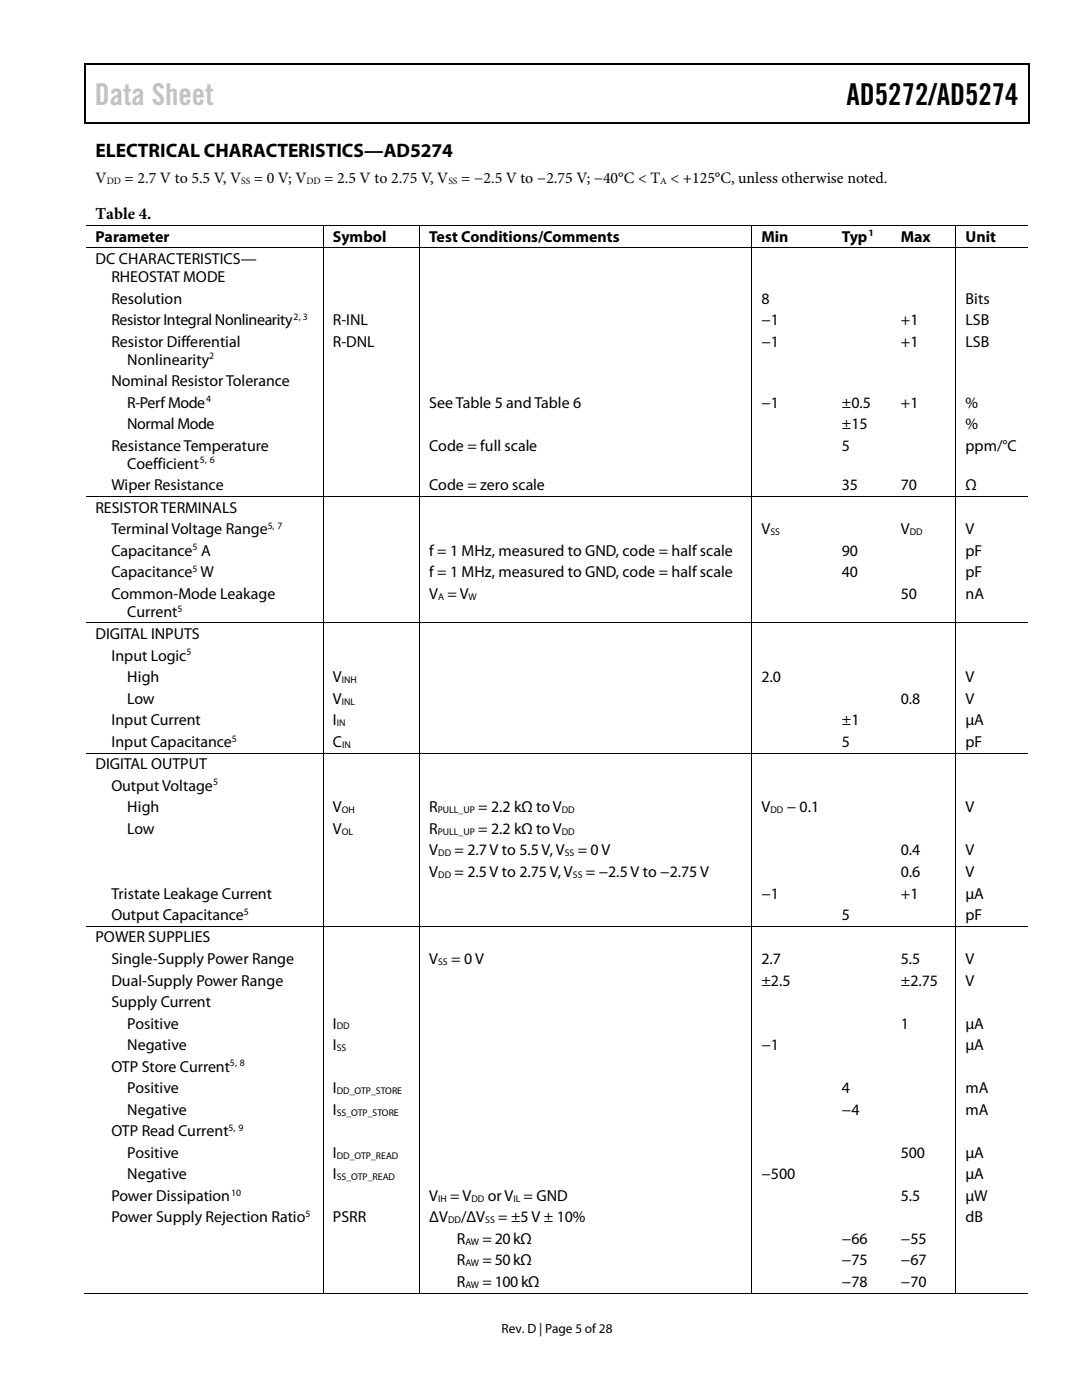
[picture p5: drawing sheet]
<svg xmlns="http://www.w3.org/2000/svg" width="216mm" height="279mm" viewBox="0 0 216 279" stroke-linecap="round" stroke-linejoin="round" font-family="sans-serif">
<defs><g id="words">
<text font-size="6" fill="#c1c1c1" x="18.9" y="20.9">Data Sheet</text>
<text font-size="6" x="168.9" y="20.9">AD5272/AD5274</text>
<text font-size="3.9" x="19" y="31.3">ELECTRICAL CHARACTERISTICS—AD5274</text>
<text font-size="3.3" x="19" y="43.6">Table 4.</text>
<g font-size="3.2">
<text x="19" y="36.6">V</text>
<text x="24.8" y="36.6">= 2.7 V to 5.5 V, V</text>
<text x="50.7" y="36.6">= 0 V; V</text>
<text x="64.7" y="36.6">= 2.5 V to 2.75 V, V</text>
<text x="92" y="36.6">= −2.5 V to −2.75 V; −40°C &lt; T &lt; +125°C, unless otherwise noted.</text>
<text x="19" y="48.2">Parameter</text>
<text x="19" y="52.7">DC CHARACTERISTICS—</text>
<text x="66.4" y="48.2">Symbol</text>
<text x="85.6" y="48.2">Test Conditions/Comments</text>
<text x="151.9" y="48.2">Min</text>
<text x="168" y="48.2">Typ</text>
<text x="179.7" y="48.2">Max</text>
<text x="192.7" y="48.2">Unit</text>
<text x="22.2" y="56.3">RHEOSTAT MODE</text>
<text x="22.2" y="60.6">Resolution</text>
<text x="22.2" y="64.9">Resistor Integral Nonlinearity</text>
<text x="66.4" y="64.9">R-INL</text>
<text x="151.9" y="60.6">8</text>
<text x="151.9" y="64.9">−1</text>
<text x="179.7" y="64.9">+1</text>
<text x="192.7" y="64.9">LSB</text>
<text x="192.7" y="60.6">Bits</text>
<text x="22.2" y="69.2">Resistor Differential</text>
<text x="66.4" y="69.2">R-DNL</text>
<text x="151.9" y="69.2">−1</text>
<text x="179.8" y="69.2">+1</text>
<text x="192.7" y="69.2">LSB</text>
<text x="22.2" y="77.1">Nominal Resistor Tolerance</text>
<text x="25.4" y="72.8">Nonlinearity</text>
<text x="25.4" y="81.4">R-Perf Mode</text>
<text x="85.6" y="81.4">See Table 5 andTable 6</text>
<text x="151.9" y="81.4">−1</text>
<text x="168" y="81.4">±0.5</text>
<text x="179.7" y="81.4">+1</text>
<text x="192.7" y="81.4">%</text>
<text x="22.2" y="90">Resistance Temperature</text>
<text x="25.4" y="85.7">Normal Mode</text>
<text x="85.6" y="90">Code = full scale</text>
<text x="168" y="90">5</text>
<text x="168" y="85.7">±15</text>
<text x="192.7" y="90">ppm/°C</text>
<text x="192.7" y="85.7">%</text>
<text x="25.4" y="93.6">Coefficient</text>
<text x="22.2" y="97.8">Wiper Resistance</text>
<text x="85.6" y="97.8">Code = zero scale</text>
<text x="168" y="97.8">35</text>
<text x="179.7" y="97.8">70</text>
<text x="192.7" y="97.8">Ω</text>
<text x="19" y="102.3">RESISTOR TERMINALS</text>
<text x="22.2" y="106.6">Terminal Voltage Range</text>
<text x="151.9" y="106.6">V</text>
<text x="179.7" y="106.6">V</text>
<text x="192.7" y="106.6">V</text>
<text x="22.2" y="110.9">Capacitance A</text>
<text x="85.6" y="110.9">f = 1 MHz, measured to GND, code = halfscale</text>
<text x="168" y="110.9">90</text>
<text x="192.7" y="110.9">pF</text>
<text x="22.2" y="115.2">Capacitance W</text>
<text x="22.2" y="119.5">Common-Mode Leakage</text>
<text x="85.6" y="115.2">f = 1 MHz, measured to GND, code = half scale</text>
<text x="85.6" y="119.5">V = V</text>
<text x="168" y="115.2">40</text>
<text x="179.7" y="119.5">50</text>
<text x="192.7" y="115.2">pF</text>
<text x="192.7" y="119.5">nA</text>
<text x="25.4" y="123.1">Current</text>
<text x="19" y="127.6">DIGITAL INPUTS</text>
<text x="22.2" y="131.9">Input Logic</text>
<text x="25.4" y="136.1">High</text>
<text x="66.4" y="136.1">V</text>
<text x="151.9" y="136.1">2.0</text>
<text x="192.7" y="136.1">V</text>
<text x="25.4" y="140.5">Low</text>
<text x="66.4" y="140.5">V</text>
<text x="179.7" y="140.5">0.8</text>
<text x="192.7" y="140.5">V</text>
<text x="22.2" y="144.7">Input Current</text>
<text x="22.2" y="149.1">Input Capacitance</text>
<text x="66.4" y="144.7">I</text>
<text x="66.4" y="149.1">C</text>
<text x="168" y="149.1">5</text>
<text x="168" y="144.7">±1</text>
<text x="192.7" y="149.1">pF</text>
<text x="192.7" y="144.7">µA</text>
<text x="19" y="153.5">DIGITAL OUTPUT</text>
<text x="22.2" y="157.8">Output Voltage</text>
<text x="25.4" y="162.1">High</text>
<text x="25.4" y="166.4">Low</text>
<text x="66.4" y="162.1">V</text>
<text x="66.4" y="166.4">V</text>
<text x="85.6" y="162.1">R</text>
<text x="85.6" y="166.4">R</text>
<text x="95.4" y="162.1">= 2.2 kΩ to V</text>
<text x="95.4" y="166.4">= 2.2 kΩ to V</text>
<text x="151.9" y="162.1">V</text>
<text x="157" y="162.1">− 0.1</text>
<text x="192.7" y="162.1">V</text>
<text x="85.6" y="170.7">V</text>
<text x="90.7" y="170.7">= 2.7 V to 5.5 V, V</text>
<text x="115.3" y="170.7">= 0 V</text>
<text x="179.7" y="170.7">0.4</text>
<text x="192.7" y="170.7">V</text>
<text x="22.2" y="179.3">Tristate Leakage Current</text>
<text x="85.6" y="175">V</text>
<text x="90.7" y="175">= 2.5 V to 2.75 V, V</text>
<text x="116.9" y="175">= −2.5 V to −2.75 V</text>
<text x="151.9" y="179.3">−1</text>
<text x="179.7" y="175">0.6</text>
<text x="179.7" y="179.3">+1</text>
<text x="192.7" y="175">V</text>
<text x="192.7" y="179.3">µA</text>
<text x="22.2" y="183.6">Output Capacitance</text>
<text x="168" y="183.6">5</text>
<text x="192.7" y="183.6">pF</text>
<text x="19" y="188.1">POWER SUPPLIES</text>
<text x="22.2" y="192.4">Single-Supply Power Range</text>
<text x="22.2" y="196.7">Dual-Supply Power Range</text>
<text x="85.6" y="192.4">V</text>
<text x="90" y="192.4">= 0 V</text>
<text x="151.9" y="192.4">2.7</text>
<text x="151.9" y="196.7">±2.5</text>
<text x="179.7" y="192.4">5.5</text>
<text x="179.7" y="196.7">±2.75</text>
<text x="192.7" y="192.4">V</text>
<text x="192.7" y="196.7">V</text>
<text x="22.2" y="201">Supply Current</text>
<text x="25.4" y="205.3">Positive</text>
<text x="25.4" y="209.5">Negative</text>
<text x="66.4" y="205.3">I</text>
<text x="66.4" y="209.5">I</text>
<text x="151.9" y="209.5">−1</text>
<text x="179.7" y="205.3">1</text>
<text x="192.7" y="205.3">µA</text>
<text x="192.7" y="209.5">µA</text>
<text x="22.2" y="213.9">OTP Store Current</text>
<text x="25.4" y="218.1">Positive</text>
<text x="66.4" y="218.1">I</text>
<text x="168" y="218.1">4</text>
<text x="192.7" y="218.1">mA</text>
<text x="22.2" y="226.7">OTP Read Current</text>
<text x="25.4" y="222.5">Negative</text>
<text x="66.4" y="222.5">I</text>
<text x="168" y="222.5">−4</text>
<text x="192.7" y="222.5">mA</text>
<text x="25.4" y="231.1">Positive</text>
<text x="66.4" y="231.1">I</text>
<text x="179.7" y="231.1">500</text>
<text x="192.7" y="231.1">µA</text>
<text x="22.2" y="239.6">Power Dissipation</text>
<text x="25.4" y="235.3">Negative</text>
<text x="66.4" y="235.3">I</text>
<text x="85.6" y="239.6">V</text>
<text x="89.8" y="239.6">= V</text>
<text x="97.3" y="239.6">or V = GND</text>
<text x="151.9" y="235.3">−500</text>
<text x="179.7" y="239.6">5.5</text>
<text x="192.7" y="239.6">µW</text>
<text x="192.7" y="235.3">µA</text>
<text x="22.2" y="243.9">Power Supply Rejection Ratio</text>
<text x="66.4" y="243.9">PSRR</text>
<text x="85.6" y="243.9">ΔV</text>
<text x="92" y="243.9">/ΔV</text>
<text x="99.4" y="243.9">= ±5 V ± 10%</text>
<text x="192.7" y="243.9">dB</text>
<text x="91.2" y="248.2">R</text>
<text x="96.3" y="248.2">= 20kΩ</text>
<text x="168" y="248.2">−66</text>
<text x="179.7" y="248.2">−55</text>
<text x="91.2" y="252.5">R</text>
<text x="91.2" y="256.8">R</text>
<text x="96.3" y="252.5">= 50kΩ</text>
<text x="96.3" y="256.8">= 100kΩ</text>
<text x="168" y="252.5">−75</text>
<text x="168" y="256.8">−78</text>
<text x="179.7" y="252.5">−67</text>
<text x="179.7" y="256.8">−70</text>
</g>
<text font-size="2.7" x="100.1" y="266">Rev. D | Page 5 of28</text>
<g font-size="1.9">
<text x="21.3" y="36.8">DD</text>
<text x="48.1" y="36.8">SS</text>
<text x="61.1" y="36.8">DD</text>
<text x="89.5" y="36.8">SS</text>
<text x="131.7" y="36.8">A</text>
<text x="173.3" y="47.2">1</text>
<text x="58.6" y="63.8">2, 3</text>
<text x="41.7" y="71.7">2</text>
<text x="41.1" y="80.3">4</text>
<text x="39.9" y="92.5">5, 6</text>
<text x="53.4" y="105.5">5, 7</text>
<text x="153.7" y="106.8">SS</text>
<text x="181.5" y="106.8">DD</text>
<text x="38.4" y="109.9">5</text>
<text x="38.4" y="114.1">5</text>
<text x="87.4" y="119.7">A</text>
<text x="93.5" y="119.7">W</text>
<text x="35.4" y="122">5</text>
<text x="37.2" y="130.8">5</text>
<text x="68.2" y="136.3">INH</text>
<text x="68.2" y="140.6">INL</text>
<text x="46.3" y="148">5</text>
<text x="67.2" y="144.9">IN</text>
<text x="68.3" y="149.2">IN</text>
<text x="42.5" y="156.8">5</text>
<text x="68.2" y="162.3">OH</text>
<text x="68.2" y="166.6">OL</text>
<text x="87.3" y="162.3">PULL_UP</text>
<text x="87.3" y="166.6">PULL_UP</text>
<text x="112.1" y="162.3">DD</text>
<text x="112.1" y="166.6">DD</text>
<text x="153.7" y="162.3">DD</text>
<text x="87.4" y="170.9">DD</text>
<text x="112.7" y="170.9">SS</text>
<text x="87.4" y="175.2">DD</text>
<text x="114.3" y="175.2">SS</text>
<text x="48.7" y="182.5">5</text>
<text x="87.4" y="192.5">SS</text>
<text x="67.2" y="205.4">DD</text>
<text x="67.2" y="209.7">SS</text>
<text x="45.9" y="212.8">5, 8</text>
<text x="67.2" y="218.3">DD_OTP_STORE</text>
<text x="45.6" y="225.7">5, 9</text>
<text x="67.2" y="222.6">SS_OTP_STORE</text>
<text x="67.2" y="231.2">DD_OTP_READ</text>
<text x="46.1" y="238.6">10</text>
<text x="67.2" y="235.5">SS_OTP_READ</text>
<text x="87.4" y="239.8">IH</text>
<text x="94.1" y="239.8">DD</text>
<text x="102.4" y="239.8">IL</text>
<text x="61" y="242.9">5</text>
<text x="89.4" y="244.1">DD</text>
<text x="96.8" y="244.1">SS</text>
<text x="92.9" y="248.4">AW</text>
<text x="92.9" y="252.7">AW</text>
<text x="92.9" y="257">AW</text>
</g>
</g></defs>
<g fill="#000">
<path d="M16.9 12.7h.2v1h-.2zM16.9 12.7h.2v.3h-.2zM82.5 12.7h.3v.3h-.3zM205.1 12.7h.3v1h-.3zM205.1 12.7h.3v.3h-.3zM16.9 24.4h.2v.2h-.2zM82.3 24.4h.2v.2h-.2zM205.1 24.4h.3v.2h-.3zM64.4 44.9h.2v.1h-.2zM64.4 49.4h.2v.2h-.2zM83.7 44.9h.1v.1h-.1zM83.7 49.4h.1v.2h-.1z"/>
<path d="M149.9 44.9h.2v.1h-.2zM149.9 49.4h.2v.2h-.2zM166.1 44.9h.1v.1h-.1zM166.1 49.4h.1v.2h-.1zM177.8 44.9h.2v.1h-.2zM177.8 49.4h.2v.2h-.2zM190.7 44.9h.1v.1h-.1zM190.7 49.4h.1v.2h-.1zM64.4 99h.2v.2h-.2zM83.7 99h.1v.2h-.1zM149.9 99h.2v.2h-.2zM166.1 99h.1v.2h-.1z"/>
<path d="M177.8 99h.2v.2h-.2zM190.7 99h.1v.2h-.1zM64.4 124.2h.2v.2h-.2zM83.7 124.2h.1v.2h-.1zM149.9 124.2h.2v.2h-.2zM166.1 124.2h.1v.2h-.1zM177.8 124.2h.2v.2h-.2zM190.7 124.2h.1v.2h-.1zM64.4 150.2h.2v.2h-.2zM83.7 150.2h.1v.2h-.1zM149.9 150.2h.2v.2h-.2zM166.1 150.2h.1v.2h-.1z"/>
<path d="M177.8 150.2h.2v.2h-.2zM190.7 150.2h.1v.2h-.1zM64.4 184.7h.2v.2h-.2zM83.7 184.7h.1v.2h-.1zM149.9 184.7h.2v.2h-.2zM166.1 184.7h.1v.2h-.1zM177.8 184.7h.2v.2h-.2zM190.7 184.7h.1v.2h-.1zM64.4 258h.2v.1h-.2zM83.7 258h.1v.1h-.1zM149.9 258h.2v.1h-.2zM165.8 258h.2v.1h-.2z"/>
<path d="M177.6 258h.2v.1h-.2zM190.7 258h.1v.1h-.1z"/>
</g>
<path d="M17 13.7v10.7M17.1 12.8h65.4M82.8 12.8h122.3M205.2 13.7v10.7M17.1 24.5h188" fill="none" stroke="#000" stroke-width=".25"/>
<g fill="none" stroke="#000" stroke-width=".2">
<path d="M17.1 45h47.3M17.1 49.5h47.3M64.5 45v4.4M64.5 49.6v49.4M64.6 45h19.1M64.6 49.5h19.1M83.7 45v4.4M83.7 49.6v49.4M83.8 45h66.1M83.8 49.5h66.1M150 45v4.4M150 49.6v49.4"/>
<path d="M150.1 45h16M150.1 49.5h16M166.2 45h11.6M166.2 49.5h11.6M178 45h12.7M178 49.5h12.7M190.8 45v4.4M190.8 49.6v49.4M190.8 45h14.3M190.8 49.5h14.3M17.1 99.1h47.3M64.5 99.2v25"/>
<path d="M64.6 99.1h19.1M83.7 99.2v25M83.8 99.1h66.1M150 99.2v25M150.1 99.1h16M166.2 99.1h11.6M178 99.1h12.7M190.8 99.2v25M190.8 99.1h14.3M17.1 124.3h47.3M64.5 124.4v25.8M64.6 124.3h19.1"/>
<path d="M83.7 124.4v25.8M83.8 124.3h66.1M150 124.4v25.8M150.1 124.3h16M166.2 124.3h11.6M178 124.3h12.7M190.8 124.4v25.8M190.8 124.3h14.3M17.1 150.3h47.3M64.5 150.4v34.3M64.6 150.3h19.1M83.7 150.4v34.3"/>
<path d="M83.8 150.3h66.1M150 150.4v34.3M150.1 150.3h16M166.2 150.3h11.6M178 150.3h12.7M190.8 150.4v34.3M190.8 150.3h14.3M17.1 184.8h47.3M64.5 184.9v73.1M64.6 184.8h19.1M83.7 184.9v73.1M83.8 184.8h66.1"/>
<path d="M150 184.9v73.1M150.1 184.8h16M166.2 184.8h11.6M178 184.8h12.7M190.8 184.9v73.1M190.8 184.8h14.3M16.9 258.1h47.5M64.6 258.1h19.1M83.8 258.1h66.1M150.1 258.1h40.6M190.8 258.1h14.3"/>
</g>
<use href="#words"/>
</svg>
